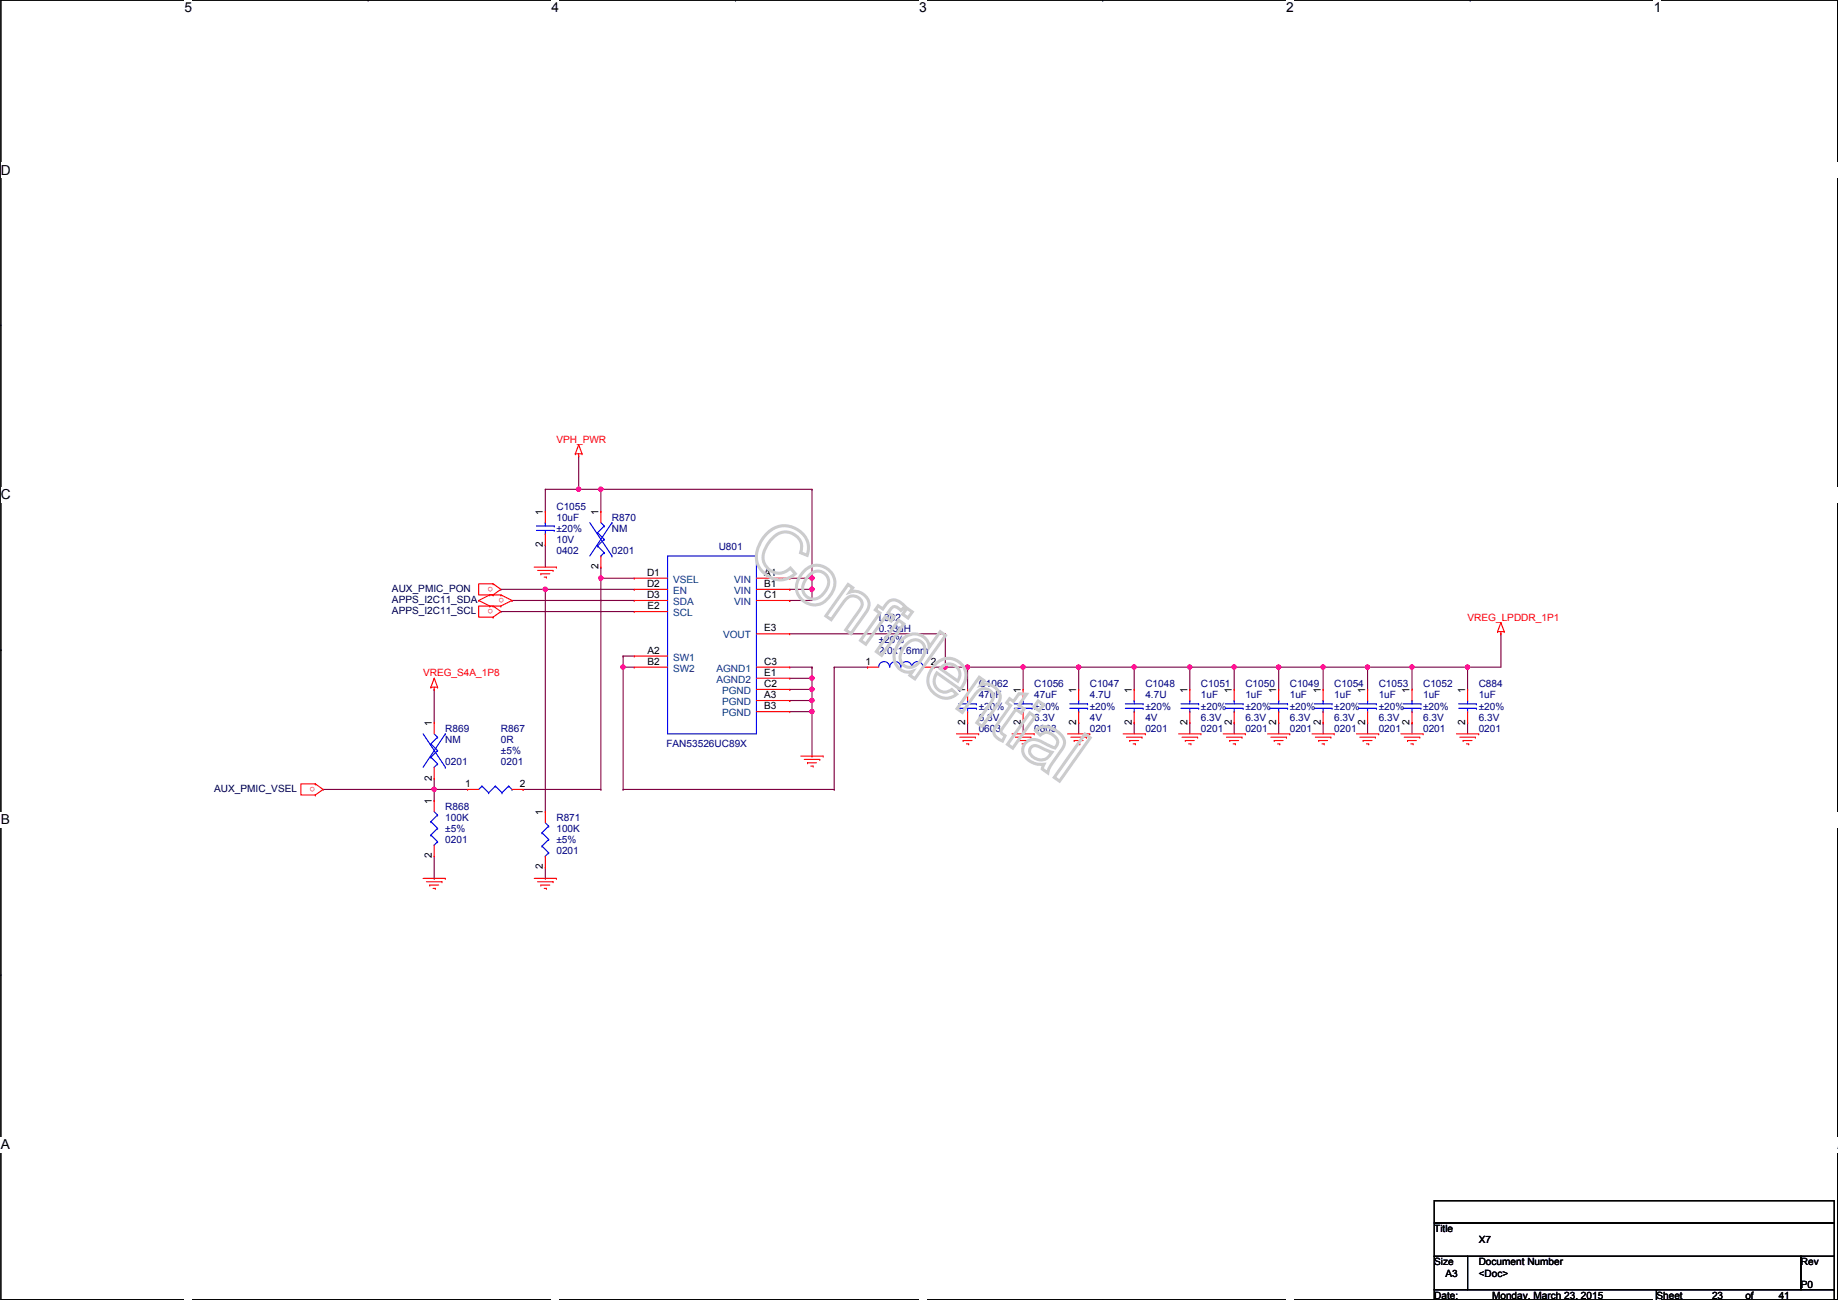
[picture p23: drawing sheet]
<svg xmlns="http://www.w3.org/2000/svg" width="420mm" height="297mm" viewBox="0 0 420 297" stroke-linecap="round" stroke-linejoin="round" font-family="sans-serif">
<defs><g id="words">
<g font-size="3.1">
<text x="42.2" y="2.8">5</text>
<text x="126.1" y="2.8">4</text>
<text x="210.1" y="2.8">3</text>
<text x="294" y="2.8">2</text>
<text x="378" y="2.8">1</text>
<text x=".2" y="39.9">D</text>
<text x=".2" y="114.1">C</text>
<text x=".2" y="188.4">B</text>
<text x=".2" y="262.6">A</text>
<text x="420.1" y="262.6">A</text>
</g>
<g font-size="2.3" fill="#f00">
<text x="127.2" y="101.2">VPH_PWR</text>
<text x="112.7" y="134" transform="rotate(180 112.7 134)">o</text>
<text x="115.3" y="136.6" transform="rotate(180 115.3 136.6)">o</text>
<text x="112.7" y="139.1" transform="rotate(180 112.7 139.1)">o</text>
<text x="335.5" y="141.8">VREG_LPDDR_1P1</text>
<text x="96.7" y="154.5">VREG_S4A_1P8</text>
<text x="72.1" y="179.7" transform="rotate(180 72.1 179.7)">o</text>
</g>
<g font-size="2.3">
<text x="124.1" y="117.6" transform="rotate(-90 124.1 117.6)">1</text>
<text x="136.8" y="117.6" transform="rotate(-90 136.8 117.6)">1</text>
<text x="124.1" y="125" transform="rotate(-90 124.1 125)">2</text>
<text x="136.8" y="130.1" transform="rotate(-90 136.8 130.1)">2</text>
<text x="147.9" y="131.6">D1</text>
<text x="174.7" y="131.6">A1</text>
<text x="147.9" y="136.7">D3</text>
<text x="147.9" y="134.1">D2</text>
<text x="174.7" y="134.1">B1</text>
<text x="174.7" y="136.7">C1</text>
<text x="148" y="139.2">E2</text>
<text x="148" y="149.4">A2</text>
<text x="174.7" y="144.3">E3</text>
<text x="148" y="151.9">B2</text>
<text x="174.7" y="151.9">C3</text>
<text x="174.7" y="154.4">E1</text>
<text x="197.8" y="151.9">1</text>
<text x="212.8" y="151.9">2</text>
<text x="174.7" y="157">C2</text>
<text x="174.7" y="159.5">A3</text>
<text x="220.6" y="158.3" transform="rotate(-90 220.6 158.3)">1</text>
<text x="233.3" y="158.3" transform="rotate(-90 233.3 158.3)">1</text>
<text x="246" y="158.3" transform="rotate(-90 246 158.3)">1</text>
<text x="258.7" y="158.3" transform="rotate(-90 258.7 158.3)">1</text>
<text x="271.4" y="158.3" transform="rotate(-90 271.4 158.3)">1</text>
<text x="281.6" y="158.3" transform="rotate(-90 281.6 158.3)">1</text>
<text x="291.7" y="158.3" transform="rotate(-90 291.7 158.3)">1</text>
<text x="301.9" y="158.3" transform="rotate(-90 301.9 158.3)">1</text>
<text x="312.1" y="158.3" transform="rotate(-90 312.1 158.3)">1</text>
<text x="322.2" y="158.3" transform="rotate(-90 322.2 158.3)">1</text>
<text x="334.9" y="158.3" transform="rotate(-90 334.9 158.3)">1</text>
<text x="98.7" y="165.9" transform="rotate(-90 98.7 165.9)">1</text>
<text x="174.7" y="162.1">B3</text>
<text x="220.6" y="165.7" transform="rotate(-90 220.6 165.7)">2</text>
<text x="233.3" y="165.7" transform="rotate(-90 233.3 165.7)">2</text>
<text x="246" y="165.7" transform="rotate(-90 246 165.7)">2</text>
<text x="258.7" y="165.7" transform="rotate(-90 258.7 165.7)">2</text>
<text x="271.4" y="165.7" transform="rotate(-90 271.4 165.7)">2</text>
<text x="281.6" y="165.7" transform="rotate(-90 281.6 165.7)">2</text>
<text x="291.7" y="165.7" transform="rotate(-90 291.7 165.7)">2</text>
<text x="301.9" y="165.7" transform="rotate(-90 301.9 165.7)">2</text>
<text x="312.1" y="165.7" transform="rotate(-90 312.1 165.7)">2</text>
<text x="322.2" y="165.7" transform="rotate(-90 322.2 165.7)">2</text>
<text x="334.9" y="165.7" transform="rotate(-90 334.9 165.7)">2</text>
<text x="98.7" y="178.4" transform="rotate(-90 98.7 178.4)">2</text>
<text x="106.4" y="179.8">1</text>
<text x="118.8" y="179.8">2</text>
<text x="98.7" y="183.7" transform="rotate(-90 98.7 183.7)">1</text>
<text x="124.1" y="186.2" transform="rotate(-90 124.1 186.2)">1</text>
<text x="98.7" y="196.1" transform="rotate(-90 98.7 196.1)">2</text>
<text x="124.1" y="198.7" transform="rotate(-90 124.1 198.7)">2</text>
<text x="327.9" y="281.5">Title</text>
<text x="338" y="284.1">X7</text>
<text x="327.9" y="289.1">Size</text>
<text x="330.4" y="291.7">A3</text>
<text x="338" y="289.1">Document Number</text>
<text x="338" y="291.7">&lt;Doc&gt;</text>
<text x="411.7" y="289.1">Rev</text>
<text x="327.9" y="296.8">Date:</text>
<text x="341.1" y="296.8">Monday, March 23, 2015</text>
<text x="378.7" y="296.8">Sheet</text>
<text x="391.4" y="296.8">23</text>
<text x="399" y="296.8">of</text>
<text x="406.6" y="296.8">41</text>
<text x="411.7" y="294.2">P0</text>
</g>
<g font-size="2.3" fill="#000080">
<text x="127.2" y="116.4">C1055</text>
<text x="127.2" y="119">10uF</text>
<text x="139.9" y="119">R870</text>
<text x="127.2" y="124">10V</text>
<text x="127.2" y="121.5">±20%</text>
<text x="139.9" y="121.5">NM</text>
<text x="164.3" y="125.6">U801</text>
<text x="127.2" y="126.6">0402</text>
<text x="139.9" y="126.6">0201</text>
<text x="200.9" y="141.8">L802</text>
<text x="200.9" y="144.4">0.33uH</text>
<text x="200.9" y="146.9">±20%</text>
<text x="200.9" y="149.4">2.0x1.6mm</text>
<text x="223.7" y="157.1">C1062</text>
<text x="223.7" y="159.6">47uF</text>
<text x="236.4" y="157.1">C1056</text>
<text x="236.4" y="159.6">47uF</text>
<text x="249.1" y="157.1">C1047</text>
<text x="249.1" y="159.6">4.7U</text>
<text x="261.8" y="157.1">C1048</text>
<text x="261.8" y="159.6">4.7U</text>
<text x="274.5" y="157.1">C1051</text>
<text x="274.5" y="159.6">1uF</text>
<text x="284.7" y="157.1">C1050</text>
<text x="284.7" y="159.6">1uF</text>
<text x="294.8" y="157.1">C1049</text>
<text x="294.8" y="159.6">1uF</text>
<text x="305" y="157.1">C1054</text>
<text x="305" y="159.6">1uF</text>
<text x="315.2" y="157.1">C1053</text>
<text x="315.2" y="159.6">1uF</text>
<text x="325.3" y="157.1">C1052</text>
<text x="325.3" y="159.6">1uF</text>
<text x="338" y="157.1">C884</text>
<text x="338" y="159.6">1uF</text>
<text x="101.8" y="167.2">R869</text>
<text x="114.5" y="167.2">R867</text>
<text x="223.7" y="167.2">0603</text>
<text x="223.7" y="164.7">6.3V</text>
<text x="223.7" y="162.1">±20%</text>
<text x="236.4" y="167.2">0603</text>
<text x="236.4" y="164.7">6.3V</text>
<text x="236.4" y="162.1">±20%</text>
<text x="249.1" y="167.2">0201</text>
<text x="249.1" y="164.7">4V</text>
<text x="249.1" y="162.1">±20%</text>
<text x="261.8" y="167.2">0201</text>
<text x="261.8" y="164.7">4V</text>
<text x="261.8" y="162.1">±20%</text>
<text x="274.5" y="167.2">0201</text>
<text x="274.5" y="164.7">6.3V</text>
<text x="274.5" y="162.1">±20%</text>
<text x="284.7" y="167.2">0201</text>
<text x="284.7" y="164.7">6.3V</text>
<text x="284.7" y="162.1">±20%</text>
<text x="294.8" y="167.2">0201</text>
<text x="294.8" y="164.7">6.3V</text>
<text x="294.8" y="162.1">±20%</text>
<text x="305" y="167.2">0201</text>
<text x="305" y="164.7">6.3V</text>
<text x="305" y="162.1">±20%</text>
<text x="315.2" y="167.2">0201</text>
<text x="315.2" y="164.7">6.3V</text>
<text x="315.2" y="162.1">±20%</text>
<text x="325.3" y="167.2">0201</text>
<text x="325.3" y="164.7">6.3V</text>
<text x="325.3" y="162.1">±20%</text>
<text x="338" y="167.2">0201</text>
<text x="338" y="164.7">6.3V</text>
<text x="338" y="162.1">±20%</text>
<text x="101.8" y="169.8">NM</text>
<text x="114.5" y="169.8">0R</text>
<text x="114.5" y="172.3">±5%</text>
<text x="152.3" y="170.8">FAN53526UC89X</text>
<text x="101.8" y="174.8">0201</text>
<text x="114.5" y="174.8">0201</text>
<text x="101.8" y="185">R868</text>
<text x="101.8" y="187.5">100K</text>
<text x="101.8" y="190.1">±5%</text>
<text x="127.2" y="187.5">R871</text>
<text x="127.2" y="190.1">100K</text>
<text x="101.8" y="192.6">0201</text>
<text x="127.2" y="192.6">±5%</text>
<text x="127.2" y="195.2">0201</text>
</g>
<g font-size="2.3" fill="#000040">
<text x="89.6" y="135.2">AUX_PMIC_PON</text>
<text x="89.6" y="137.8">APPS_I2C11_SDA</text>
<text x="89.6" y="140.3">APPS_I2C11_SCL</text>
<text x="49" y="180.9">AUX_PMIC_VSEL</text>
</g>
<g font-size="2.3" fill="#004080">
<text x="153.9" y="135.7">EN</text>
<text x="153.9" y="133.2">VSEL</text>
<text x="167.8" y="133.2">VIN</text>
<text x="167.8" y="135.7">VIN</text>
<text x="153.9" y="140.8">SCL</text>
<text x="153.9" y="138.3">SDA</text>
<text x="167.8" y="138.3">VIN</text>
<text x="165.3" y="145.9">VOUT</text>
<text x="153.9" y="153.5">SW2</text>
<text x="153.9" y="151">SW1</text>
<text x="163.8" y="153.5">AGND1</text>
<text x="163.8" y="156">AGND2</text>
<text x="165" y="158.6">PGND</text>
<text x="165" y="161.1">PGND</text>
<text x="165" y="163.7">PGND</text>
</g>
</g></defs>
<path d="M.2 0h419.9v297h-419.9z" fill="none" stroke="#000" stroke-width=".25"/>
<g fill="#fff">
<path d="M42.2 0h1.7v3.5h-1.7z"/>
<path d="M42.2 297l1.7 .1z"/>
</g>
<path d="M84.1 0h.1M84.1 297h.1" fill="none" stroke="#000" stroke-width=".25"/>
<g fill="#fff">
<path d="M126.1 0h1.7v3.5h-1.7z"/>
<path d="M126.1 297l1.7 .1z"/>
</g>
<path d="M168.1 0h.1M168.1 297h.1" fill="none" stroke="#000" stroke-width=".25"/>
<g fill="#fff">
<path d="M210.1 0h1.7v3.5h-1.7z"/>
<path d="M210.1 297l1.7 .1z"/>
</g>
<path d="M252.1 0h.1M252.1 297h.1" fill="none" stroke="#000" stroke-width=".25"/>
<g fill="#fff">
<path d="M294 0h1.8v3.5h-1.8z"/>
<path d="M294 297l1.8 .1z"/>
</g>
<path d="M336.1 0h.1M336.1 297h.1" fill="none" stroke="#000" stroke-width=".25"/>
<g fill="#fff">
<path d="M378 0h1.8v3.5h-1.8z"/>
<path d="M378 297l1.8 .1z"/>
<path d="M.2 37.1h2.2v3.5h-2.2z"/>
<path d="M420.1 37.1h.1v3.5h-.1z"/>
<path d="M.2 111.3h2.2v3.5h-2.2z"/>
<path d="M420.1 111.3h.1v3.5h-.1z"/>
</g>
<path d="M.2 74.3h.1M420.1 74.3h.1" fill="none" stroke="#000" stroke-width=".25"/>
<g fill="#fff">
<path d="M.2 185.6h2.1v3.5h-2.1z"/>
<path d="M420.1 185.6h.1v3.5h-.1z"/>
</g>
<path d="M.2 148.5h.1M420.1 148.5h.1" fill="none" stroke="#000" stroke-width=".25"/>
<path d="M.2 148.5h.1M420.1 148.5h.1" fill="none" stroke="#000" stroke-width=".23"/>
<g fill="#fff">
<path d="M.2 259.8h2.1v3.5h-2.1z"/>
<path d="M420.1 259.8h.1v3.5h-.1z"/>
</g>
<path d="M.2 222.7h.1M420.1 222.7h.1" fill="none" stroke="#000" stroke-width=".25"/>
<path d="M114.5 134.7h.1M114.5 134.7h10.2M180.5 157.5h.1M180.5 157.5h5.1" fill="none" stroke="#800040" stroke-width=".25"/>
<circle cx="185.6" cy="157.5" r=".49" fill="#f0f"/>
<circle cx="185.6" cy="157.5" r=".49" fill="none" stroke="#f0f" stroke-width=".25"/>
<path d="M185.6 157.5h.1M185.6 157.5v2.6h-5.1M180.5 160.1h.1" fill="none" stroke="#800040" stroke-width=".25"/>
<circle cx="185.6" cy="160" r=".49" fill="#f0f"/>
<circle cx="185.6" cy="160" r=".49" fill="none" stroke="#f0f" stroke-width=".25"/>
<path d="M180.5 162.6h5.1M185.6 160.1h.1M185.6 162.6h.1M185.6 172.8h.1M185.6 160.1v12.7" fill="none" stroke="#800040" stroke-width=".25"/>
<circle cx="185.6" cy="162.6" r=".49" fill="#f0f"/>
<circle cx="185.6" cy="162.6" r=".49" fill="none" stroke="#f0f" stroke-width=".25"/>
<g fill="none" stroke="#800040" stroke-width=".25">
<path d="M185.6 111.8h.1M185.6 111.8v20.3M180.5 137.2h.1M180.5 137.2h5.1M272 165.1h.1M272 165.1v2.6M282.1 165.1h.1M282.1 165.1v2.6M292.3 165.1h.1M292.3 165.1v2.6M302.5 165.1h.1M302.5 165.1v2.6"/>
<path d="M312.6 165.1h.1M312.6 165.1v2.6M322.8 165.1h.1M322.8 165.1v2.6"/>
</g>
<circle cx="185.6" cy="132.1" r=".49" fill="#f0f"/>
<circle cx="185.6" cy="132.1" r=".49" fill="none" stroke="#f0f" stroke-width=".25"/>
<path d="M180.5 132.1h.1M180.5 134.7h.1M180.5 132.1h5.1M185.6 132.1h.1M185.6 132.1v2.6h-5.1" fill="none" stroke="#800040" stroke-width=".25"/>
<circle cx="185.6" cy="134.6" r=".49" fill="#f0f"/>
<circle cx="185.6" cy="134.6" r=".49" fill="none" stroke="#f0f" stroke-width=".25"/>
<path d="M132.3 104.2h.1M132.3 104.2v7.6M185.6 134.7h.1M185.6 134.7v2.5" fill="none" stroke="#800040" stroke-width=".25"/>
<circle cx="132.3" cy="111.8" r=".49" fill="#f0f"/>
<circle cx="132.3" cy="111.8" r=".49" fill="none" stroke="#f0f" stroke-width=".25"/>
<path d="M124.7 111.8h.1M124.7 111.8v5.1M124.7 111.8h7.6M132.3 111.8h.1M137.4 111.8h.1M137.4 111.8h48.2M137.4 111.8v5.1M124.7 124.5h.1M124.7 124.5v5.1M137.4 132.1h.1M137.4 132.1h7.6" fill="none" stroke="#800040" stroke-width=".25"/>
<circle cx="137.3" cy="111.8" r=".49" fill="#f0f"/>
<circle cx="137.3" cy="111.8" r=".49" fill="none" stroke="#f0f" stroke-width=".25"/>
<g fill="none" stroke="#800040" stroke-width=".25">
<path d="M213.6 152.4h2.5M216.1 152.4h.1M246.6 152.4h.1M246.6 152.4v5.1M259.3 152.4h.1M259.3 152.4v5.1M302.5 152.4h.1M302.5 152.4v5.1M312.6 152.4h.1M312.6 152.4v5.1M246.6 165.1h.1M246.6 165.1v2.6"/>
<path d="M259.3 165.1h.1M259.3 165.1v2.6"/>
</g>
<circle cx="302.4" cy="152.4" r=".49" fill="#f0f"/>
<circle cx="302.4" cy="152.4" r=".49" fill="none" stroke="#f0f" stroke-width=".25"/>
<g fill="none" stroke="#800040" stroke-width=".25">
<path d="M233.9 152.4h.1M233.9 152.4v5.1M233.9 152.4h12.7M272 152.4h.1M272 152.4v5.1M282.1 152.4h.1M282.1 152.4v5.1M292.3 152.4h.1M292.3 152.4v5.1M322.8 152.4h.1M322.8 152.4v5.1M233.9 165.1h.1"/>
<path d="M233.9 165.1v2.6"/>
</g>
<circle cx="246.6" cy="152.4" r=".49" fill="#f0f"/>
<circle cx="246.6" cy="152.4" r=".49" fill="none" stroke="#f0f" stroke-width=".25"/>
<circle cx="233.9" cy="152.4" r=".49" fill="#f0f"/>
<circle cx="233.9" cy="152.4" r=".49" fill="none" stroke="#f0f" stroke-width=".25"/>
<path d="M246.6 152.4h.1M246.6 152.4h25.4M259.3 152.4h.1" fill="none" stroke="#800040" stroke-width=".25"/>
<circle cx="272" cy="152.4" r=".49" fill="#f0f"/>
<circle cx="272" cy="152.4" r=".49" fill="none" stroke="#f0f" stroke-width=".25"/>
<circle cx="259.3" cy="152.4" r=".49" fill="#f0f"/>
<circle cx="259.3" cy="152.4" r=".49" fill="none" stroke="#f0f" stroke-width=".25"/>
<path d="M272 152.4h.1M272 152.4h20.3M282.1 152.4h.1" fill="none" stroke="#800040" stroke-width=".25"/>
<circle cx="292.3" cy="152.4" r=".49" fill="#f0f"/>
<circle cx="292.3" cy="152.4" r=".49" fill="none" stroke="#f0f" stroke-width=".25"/>
<circle cx="282.1" cy="152.4" r=".49" fill="#f0f"/>
<circle cx="282.1" cy="152.4" r=".49" fill="none" stroke="#f0f" stroke-width=".25"/>
<path d="M292.3 152.4h.1M292.3 152.4h30.5M302.5 152.4h.1M312.6 152.4h.1" fill="none" stroke="#800040" stroke-width=".25"/>
<circle cx="322.8" cy="152.4" r=".49" fill="#f0f"/>
<circle cx="322.8" cy="152.4" r=".49" fill="none" stroke="#f0f" stroke-width=".25"/>
<circle cx="312.6" cy="152.4" r=".49" fill="#f0f"/>
<circle cx="312.6" cy="152.4" r=".49" fill="none" stroke="#f0f" stroke-width=".25"/>
<path d="M114.5 139.7h.1M114.5 139.7h30.5M117 137.2h.1M117 137.2h28M221.2 152.4h.1M221.2 152.4h12.7M221.2 152.4v5.1M322.8 152.4h.1M322.8 152.4h12.7M343.1 144.8h.1M343.1 144.8v7.6" fill="none" stroke="#800040" stroke-width=".25"/>
<circle cx="221.2" cy="152.4" r=".49" fill="#f0f"/>
<circle cx="221.2" cy="152.4" r=".49" fill="none" stroke="#f0f" stroke-width=".25"/>
<path d="M132.3 111.8h5.1M137.4 111.8h.1M137.4 129.6h.1M137.4 129.6v50.8M221.2 165.1h.1M221.2 165.1v2.6M137.4 180.4h.1" fill="none" stroke="#800040" stroke-width=".25"/>
<circle cx="137.3" cy="132.1" r=".49" fill="#f0f"/>
<circle cx="137.3" cy="132.1" r=".49" fill="none" stroke="#f0f" stroke-width=".25"/>
<path d="M99.3 180.4h.1M99.3 180.4h7.6M119.6 180.4h.1M119.6 180.4h17.8" fill="none" stroke="#800040" stroke-width=".25"/>
<circle cx="99.2" cy="180.4" r=".49" fill="#f0f"/>
<circle cx="99.2" cy="180.4" r=".49" fill="none" stroke="#f0f" stroke-width=".25"/>
<path d="M124.7 134.7h.1M124.7 134.7v50.8M99.3 157.5h.1M99.3 157.5v7.6M99.3 177.8v5.1M73.9 180.4h.1M73.9 180.4h25.4M99.3 182.9h.1M99.3 180.4h.1M99.3 195.6v5.1M99.3 200.7h.1" fill="none" stroke="#800040" stroke-width=".25"/>
<circle cx="124.6" cy="134.6" r=".49" fill="#f0f"/>
<circle cx="124.6" cy="134.6" r=".49" fill="none" stroke="#f0f" stroke-width=".25"/>
<path d="M124.7 134.7h.1M124.7 134.7h20.3M335.5 152.4h.1M335.5 152.4v5.1M335.5 152.4h7.6M124.7 198.2v2.5M124.7 200.7h.1" fill="none" stroke="#800040" stroke-width=".25"/>
<circle cx="335.5" cy="152.4" r=".49" fill="#f0f"/>
<circle cx="335.5" cy="152.4" r=".49" fill="none" stroke="#f0f" stroke-width=".25"/>
<path d="M180.5 155h5.1M185.6 155h.1M335.5 165.1h.1M335.5 165.1v2.6" fill="none" stroke="#800040" stroke-width=".25"/>
<circle cx="185.6" cy="155" r=".49" fill="#f0f"/>
<circle cx="185.6" cy="155" r=".49" fill="none" stroke="#f0f" stroke-width=".25"/>
<g fill="none" stroke="#800040" stroke-width=".25">
<path d="M142.4 149.9h.1M142.4 152.4h.1M142.4 152.4h2.6M142.4 149.9h2.6M142.4 149.9v30.5M180.5 152.4h5.1M185.6 157.5h.1M185.6 152.4h.1M185.6 152.4v5.1M190.7 152.4h.1M190.7 152.4v28M142.4 180.4h.1"/>
<path d="M142.4 180.4h48.3M190.7 180.4h.1"/>
</g>
<circle cx="142.4" cy="152.4" r=".49" fill="#f0f"/>
<circle cx="142.4" cy="152.4" r=".49" fill="none" stroke="#f0f" stroke-width=".25"/>
<path d="M180.5 144.8h35.6M190.7 152.4h7.6M198.3 152.4h.1M216.1 144.8h.1M216.1 152.4h.1M216.1 144.8v7.6" fill="none" stroke="#800040" stroke-width=".25"/>
<circle cx="216.1" cy="152.4" r=".49" fill="#f0f"/>
<circle cx="216.1" cy="152.4" r=".49" fill="none" stroke="#f0f" stroke-width=".25"/>
<path d="M216.1 152.4h5.1M221.2 152.4h.1" fill="none" stroke="#800040" stroke-width=".25"/>
<g fill="none" stroke="#f00" stroke-width=".25">
<path d="M124.7 116.9h.1M124.7 116.9v2.5M131.5 103.7h.1M131.5 103.7h1.5M132.3 104.2h.1M132.3 101.6h.1M132.3 103.7v.5M132.3 101.6l-.8 2.1M132.3 101.6l.7 2.1M133 103.7h.1M137.4 116.9h.1M137.4 116.9v2.5"/>
<path d="M109.4 137.2h.1M109.4 137.2l2.6 1.3M112 138.5h.1M112 135.9h.1M112 138.5h2.5M112 135.9l-2.6 1.3M112 135.9h2.5M112.7 135.9h.1M112.7 133.4h.1M112.7 133.4h-3.3v2.5h3.3M112.7 138.5h.1M112.7 138.5h-3.3v2.5h3.3"/>
<path d="M112.7 133.4l1.8 1.3-1.8 1.2M112.7 138.5l1.8 1.2-1.8 1.3M114.5 138.5h.1M114.5 135.9h.1M114.5 135.9l2.5 1.3M117 137.2h.1M117 137.2l-2.5 1.3M122.1 129.6h5.1M122.9 130.3h3.5M123.6 131.1h.1M123.6 131.1h2.1M124.4 131.9h.5"/>
<path d="M124.7 124.5h.1M124.7 122v2.5M124.9 131.9h.1M126.4 130.3h.1M127.2 129.6h.1M137.4 129.6h.1M137.4 127v2.6M145 139.7h.1M145 137.2h.1M145 134.7h.1M145 132.1h.1M145 132.1h7.6"/>
<path d="M145 134.7h7.6M145 137.2h7.6M145 139.7h7.6M172.9 132.1h7.6M172.9 134.7h7.6M172.9 137.2h7.6M180.5 132.1h.1M180.5 134.7h.1M180.5 137.2h.1M98.5 157h.1M98.5 157h1.5M99.3 157.5h.1"/>
<path d="M99.3 155h.1M99.3 157v.5M99.3 155l-.8 2M99.3 155l.7 2M100 157h.1M112.7 141h.1M145 152.4h.1M145 149.9h.1M145 152.4h7.6M145 149.9h7.6M172.9 144.8h7.6M172.9 152.4h7.6"/>
<path d="M172.9 155h7.6M172.9 157.5h7.6M180.5 144.8h.1M180.5 152.4h.1M180.5 155h.1M180.5 157.5h.1M198.3 152.4h.1M198.3 152.4h2.6M211 152.4h2.6M213.6 152.4h.1M221.2 157.5h.1M221.2 157.5v2.6"/>
<path d="M233.9 157.5h.1M233.9 157.5v2.6M246.6 157.5h.1M246.6 157.5v2.6M259.3 157.5h.1M259.3 157.5v2.6M272 157.5h.1M272 157.5v2.6M282.1 157.5h.1M282.1 157.5v2.6M292.3 157.5h.1M292.3 157.5v2.6"/>
<path d="M302.5 157.5h.1M302.5 157.5v2.6M312.6 157.5h.1M312.6 157.5v2.6M322.8 157.5h.1M322.8 157.5v2.6M335.5 157.5h.1M335.5 157.5v2.6M342.3 144.3h.1M342.3 144.3h1.6M343.1 144.8h.1M343.1 142.3h.1"/>
<path d="M343.1 144.3v.5M343.1 142.3l-.8 2M343.1 142.3l.8 2M343.9 144.3h.1M72.1 179.1h.1M72.1 179.1h-3.3v2.6h3.3M72.1 179.1l1.8 1.3-1.8 1.3M99.3 165.1h.1M99.3 177.8h.1M99.3 165.1v2.6M99.3 175.3v2.5M172.9 160.1h7.6"/>
<path d="M172.9 162.6h7.6M180.5 160.1h.1M180.5 162.6h.1M183.1 172.8h5.1M183.8 173.5h3.6M184.6 174.3h.1M184.6 174.3h2M185.4 175h.5M185.9 175h.1M187.4 173.5h.1M188.2 172.8h.1M218.6 167.7h5.1"/>
<path d="M219.4 168.4h3.6M220.2 169.2h.1M220.2 169.2h2M220.9 170h.5M221.2 165.1h.1M221.2 162.6v2.5M221.4 170h.1M223 168.4h.1M223.7 167.7h.1M231.3 167.7h5.1M232.1 168.4h3.6M232.9 169.2h.1"/>
<path d="M232.9 169.2h2M233.6 170h.5M233.9 165.1h.1M233.9 162.6v2.5M234.1 170h.1M235.7 168.4h.1M236.4 167.7h.1M244 167.7h5.1M244.8 168.4h3.6M245.6 169.2h.1M245.6 169.2h2M246.3 170h.5"/>
<path d="M246.6 165.1h.1M246.6 162.6v2.5M246.8 170h.1M248.4 168.4h.1M249.1 167.7h.1M256.7 167.7h5.1M257.5 168.4h3.6M258.3 169.2h.1M258.3 169.2h2M259 170h.5M259.3 165.1h.1M259.3 162.6v2.5"/>
<path d="M259.5 170h.1M261.1 168.4h.1M261.8 167.7h.1M269.4 167.7h5.1M270.2 168.4h3.6M271 169.2h.1M271 169.2h2M271.7 170h.5M272 165.1h.1M272 162.6v2.5M272.2 170h.1M273.8 168.4h.1"/>
<path d="M274.5 167.7h.1M279.6 167.7h5.1M280.4 168.4h3.5M281.1 169.2h.1M281.1 169.2h2.1M281.9 170h.5M282.1 165.1h.1M282.1 162.6v2.5M282.4 170h.1M283.9 168.4h.1M284.7 167.7h.1M289.8 167.7h5"/>
<path d="M290.5 168.4h3.6M291.3 169.2h.1M291.3 169.2h2M292 170h.6M292.3 165.1h.1M292.3 162.6v2.5M292.6 170h.1M294.1 168.4h.1M294.8 167.7h.1M299.9 167.7h5.1M300.7 168.4h3.5M301.4 169.2h.1"/>
<path d="M301.4 169.2h2.1M302.2 170h.5M302.5 165.1h.1M302.5 162.6v2.5M302.7 170h.1M304.2 168.4h.1M305 167.7h.1M310.1 167.7h5.1M310.8 168.4h3.6M311.6 169.2h.1M311.6 169.2h2M312.4 170h.5"/>
<path d="M312.6 165.1h.1M312.6 162.6v2.5M312.9 170h.1M314.4 168.4h.1M315.2 167.7h.1M320.2 167.7h5.1M321 168.4h3.6M321.8 169.2h.1M321.8 169.2h2M322.5 170h.5M322.8 165.1h.1M322.8 162.6v2.5"/>
<path d="M323 170h.1M324.6 168.4h.1M325.3 167.7h.1M332.9 167.7h5.1M333.7 168.4h3.6M334.5 169.2h.1M334.5 169.2h2M335.2 170h.5M335.5 165.1h.1M335.5 162.6v2.5M335.7 170h.1M337.3 168.4h.1"/>
<path d="M338 167.7h.1M72.1 181.7h.1M99.3 182.9h.1M99.3 195.6h.1M99.3 182.9v2.6M99.3 193.1v2.5M106.9 180.4h.1M106.9 180.4h2.5M117 180.4h2.6M119.6 180.4h.1M124.7 185.5h.1M124.7 198.2h.1"/>
<path d="M124.7 185.5v2.5M124.7 195.6v2.6M96.7 200.7h5.1M97.5 201.5h3.5M98.2 202.2h.1M98.2 202.2h2.1M99 203h.5M99.5 203h.1M101 201.5h.1M101.8 200.7h.1M122.1 200.7h5.1M122.9 201.5h3.5"/>
<path d="M123.6 202.2h.1M123.6 202.2h2.1M124.4 203h.5M124.9 203h.1M126.4 201.5h.1M127.2 200.7h.1"/>
</g>
<path d="M327.9 274.4h91.4v5h-91.4zM327.9 279.4h91.4v7.7h-91.4zM327.9 287.1h7.6v7.6h-7.6zM327.9 297.1v-2.4h50.8v2.4v-2.4h40.6v2.4M335.5 287.1h76.2v7.6h-76.2zM411.7 287.1h7.6v7.6h-7.6z" fill="none" stroke="#000" stroke-width=".25"/>
<g fill="none" stroke="#00f" stroke-width=".25">
<path d="M124.7 119.4h.1M124.7 119.4v.8M134.8 119.4l5.1 7.6M137.4 119.4l.7 .8M139.9 119.4h.1M139.9 119.4l-5.1 7.6M122.6 120.2h4.1M122.6 121.2h4.1M124.7 122h.1M124.7 121.2v.8M126.7 120.2h.1M126.7 121.2h.1"/>
<path d="M136.6 121.7h.1M136.6 124.8h.1M136.6 121.7l1.5 1.5M136.6 124.8l1.5 1.5M137.4 127h.1M138.1 120.2h.1M138.1 123.2h.1M138.1 126.3h.1M138.1 120.2l-1.5 1.5M138.1 123.2l-1.5 1.6M138.1 126.3l-.7 .7M139.9 127h.1"/>
<path d="M152.6 127h20.3v40.7h-20.3zM200.9 152.4a1.25 1.25 0 0 1 1.2-1.2 1.25 1.25 0 0 1 1.3 1.2M203.4 152.4a1.25 1.25 0 0 1 1.2-1.2 1.25 1.25 0 0 1 1.3 1.2M205.9 152.4a1.25 1.25 0 0 1 1.3-1.2 1.25 1.25 0 0 1 1.2 1.2M208.5 152.4a1.25 1.25 0 0 1 1.2-1.2 1.25 1.25 0 0 1 1.3 1.2M96.7 167.7l5.1 7.6M98.5 170h.1M98.5 173h.1M98.5 170l1.5 1.5M98.5 173l1.5 1.5M99.3 175.3h.1M99.3 167.7l.7 .7"/>
<path d="M100 168.4h.1M100 171.5h.1M100 174.5h.1M100 168.4l-1.5 1.6M100 171.5l-1.5 1.5M100 174.5l-.7 .8M101.8 167.7h.1M101.8 175.3h.1M101.8 167.7l-5.1 7.6M110.2 179.6h.1M110.2 179.6l-.8 .8M110.2 179.6l1.5 1.5"/>
<path d="M113.2 179.6h.1M113.2 179.6l1.6 1.5M113.2 179.6l-1.5 1.5M116.3 179.6h.1M116.3 179.6l.7 .8M116.3 179.6l-1.5 1.5M219.1 160.8h4.1M219.1 161.8h4.1M221.2 160.1h.1M221.2 162.6h.1M221.2 160.1v.7M221.2 161.8v.8"/>
<path d="M223.2 160.8h.1M223.2 161.8h.1M231.8 160.8h4.1M231.8 161.8h4.1M233.9 160.1h.1M233.9 162.6h.1M233.9 160.1v.7M233.9 161.8v.8M235.9 160.8h.1M235.9 161.8h.1M244.5 160.8h4.1M244.5 161.8h4.1"/>
<path d="M246.6 160.1h.1M246.6 162.6h.1M246.6 160.1v.7M246.6 161.8v.8M248.6 160.8h.1M248.6 161.8h.1M257.2 160.8h4.1M257.2 161.8h4.1M259.3 160.1h.1M259.3 162.6h.1M259.3 160.1v.7M259.3 161.8v.8"/>
<path d="M261.3 160.8h.1M261.3 161.8h.1M269.9 160.8h4.1M269.9 161.8h4.1M272 160.1h.1M272 162.6h.1M272 160.1v.7M272 161.8v.8M274 160.8h.1M274 161.8h.1M280.1 160.8h4.1M280.1 161.8h4.1"/>
<path d="M282.1 160.1h.1M282.1 162.6h.1M282.1 160.1v.7M282.1 161.8v.8M284.2 160.8h.1M284.2 161.8h.1M290.3 160.8h4M290.3 161.8h4M292.3 160.1h.1M292.3 162.6h.1M292.3 160.1v.7M292.3 161.8v.8"/>
<path d="M294.3 160.8h.1M294.3 161.8h.1M300.4 160.8h4.1M300.4 161.8h4.1M302.5 160.1h.1M302.5 162.6h.1M302.5 160.1v.7M302.5 161.8v.8M304.5 160.8h.1M304.5 161.8h.1M310.6 160.8h4.1M310.6 161.8h4.1"/>
<path d="M312.6 160.1h.1M312.6 162.6h.1M312.6 160.1v.7M312.6 161.8v.8M314.7 160.8h.1M314.7 161.8h.1M320.7 160.8h4.1M320.7 161.8h4.1M322.8 160.1h.1M322.8 162.6h.1M322.8 160.1v.7M322.8 161.8v.8"/>
<path d="M324.8 160.8h.1M324.8 161.8h.1M333.4 160.8h4.1M333.4 161.8h4.1M335.5 160.1h.1M335.5 162.6h.1M335.5 160.1v.7M335.5 161.8v.8M337.5 160.8h.1M337.5 161.8h.1M98.5 187.7h.1M98.5 190.8h.1"/>
<path d="M98.5 187.7l1.5 1.6M98.5 190.8l1.5 1.5M99.3 193.1h.1M99.3 185.5l.7 .7M100 186.2h.1M100 189.3h.1M100 192.3h.1M100 186.2l-1.5 1.5M100 189.3l-1.5 1.5M100 192.3l-.7 .8M111.7 181.1h.1M114.8 181.1h.1"/>
<path d="M117 180.4h.1M123.9 190.3h.1M123.9 193.3h.1M123.9 190.3l1.5 1.5M123.9 193.3l1.5 1.6M124.7 195.6h.1M124.7 188l.7 .8M125.4 188.8h.1M125.4 191.8h.1M125.4 194.9h.1M125.4 188.8l-1.5 1.5M125.4 191.8l-1.5 1.5"/>
<path d="M125.4 194.9l-.7 .7"/>
</g>
<circle cx="185.6" cy="157.5" r=".49" fill="#f0f"/>
<circle cx="185.6" cy="157.5" r=".49" fill="none" stroke="#f0f" stroke-width=".25"/>
<circle cx="185.6" cy="160" r=".49" fill="#f0f"/>
<circle cx="185.6" cy="160" r=".49" fill="none" stroke="#f0f" stroke-width=".25"/>
<circle cx="185.6" cy="162.6" r=".49" fill="#f0f"/>
<circle cx="185.6" cy="162.6" r=".49" fill="none" stroke="#f0f" stroke-width=".25"/>
<circle cx="185.6" cy="132.1" r=".49" fill="#f0f"/>
<circle cx="185.6" cy="132.1" r=".49" fill="none" stroke="#f0f" stroke-width=".25"/>
<circle cx="185.6" cy="134.6" r=".49" fill="#f0f"/>
<circle cx="185.6" cy="134.6" r=".49" fill="none" stroke="#f0f" stroke-width=".25"/>
<circle cx="132.3" cy="111.8" r=".49" fill="#f0f"/>
<circle cx="132.3" cy="111.8" r=".49" fill="none" stroke="#f0f" stroke-width=".25"/>
<circle cx="137.3" cy="111.8" r=".49" fill="#f0f"/>
<circle cx="137.3" cy="111.8" r=".49" fill="none" stroke="#f0f" stroke-width=".25"/>
<circle cx="302.4" cy="152.4" r=".49" fill="#f0f"/>
<circle cx="302.4" cy="152.4" r=".49" fill="none" stroke="#f0f" stroke-width=".25"/>
<circle cx="246.6" cy="152.4" r=".49" fill="#f0f"/>
<circle cx="246.6" cy="152.4" r=".49" fill="none" stroke="#f0f" stroke-width=".25"/>
<circle cx="233.9" cy="152.4" r=".49" fill="#f0f"/>
<circle cx="233.9" cy="152.4" r=".49" fill="none" stroke="#f0f" stroke-width=".25"/>
<circle cx="272" cy="152.4" r=".49" fill="#f0f"/>
<circle cx="272" cy="152.4" r=".49" fill="none" stroke="#f0f" stroke-width=".25"/>
<circle cx="259.3" cy="152.4" r=".49" fill="#f0f"/>
<circle cx="259.3" cy="152.4" r=".49" fill="none" stroke="#f0f" stroke-width=".25"/>
<circle cx="292.3" cy="152.4" r=".49" fill="#f0f"/>
<circle cx="292.3" cy="152.4" r=".49" fill="none" stroke="#f0f" stroke-width=".25"/>
<circle cx="282.1" cy="152.4" r=".49" fill="#f0f"/>
<circle cx="282.1" cy="152.4" r=".49" fill="none" stroke="#f0f" stroke-width=".25"/>
<circle cx="322.8" cy="152.4" r=".49" fill="#f0f"/>
<circle cx="322.8" cy="152.4" r=".49" fill="none" stroke="#f0f" stroke-width=".25"/>
<circle cx="312.6" cy="152.4" r=".49" fill="#f0f"/>
<circle cx="312.6" cy="152.4" r=".49" fill="none" stroke="#f0f" stroke-width=".25"/>
<circle cx="221.2" cy="152.4" r=".49" fill="#f0f"/>
<circle cx="221.2" cy="152.4" r=".49" fill="none" stroke="#f0f" stroke-width=".25"/>
<circle cx="137.3" cy="132.1" r=".49" fill="#f0f"/>
<circle cx="137.3" cy="132.1" r=".49" fill="none" stroke="#f0f" stroke-width=".25"/>
<circle cx="99.2" cy="180.4" r=".49" fill="#f0f"/>
<circle cx="99.2" cy="180.4" r=".49" fill="none" stroke="#f0f" stroke-width=".25"/>
<circle cx="124.6" cy="134.6" r=".49" fill="#f0f"/>
<circle cx="124.6" cy="134.6" r=".49" fill="none" stroke="#f0f" stroke-width=".25"/>
<circle cx="335.5" cy="152.4" r=".49" fill="#f0f"/>
<circle cx="335.5" cy="152.4" r=".49" fill="none" stroke="#f0f" stroke-width=".25"/>
<circle cx="185.6" cy="155" r=".49" fill="#f0f"/>
<circle cx="185.6" cy="155" r=".49" fill="none" stroke="#f0f" stroke-width=".25"/>
<circle cx="142.4" cy="152.4" r=".49" fill="#f0f"/>
<circle cx="142.4" cy="152.4" r=".49" fill="none" stroke="#f0f" stroke-width=".25"/>
<circle cx="216.1" cy="152.4" r=".49" fill="#f0f"/>
<circle cx="216.1" cy="152.4" r=".49" fill="none" stroke="#f0f" stroke-width=".25"/>
<g fill="none" stroke="#ccc" stroke-width=".71" stroke-linecap="butt">
<path d="M175.2 122.1a5.5 5.5 0 0 1 5.9-1.7 5.5 5.5 0 0 1 3.7 4.9l-.3 1.6-1.5-.6a3.6 3.6 0 0 0-1.1-4 3.6 3.6 0 0 0-4.1-.3 7.1 7.1 0 0 0-3.4 5.8 3.6 3.6 0 0 0 2.5 3 3.6 3.6 0 0 0 3.8-1l1.1 1.3a5.4 5.4 0 0 1-6 .7 5.4 5.4 0 0 1-2.9-5.2 8.4 8.4 0 0 1 2.3-4.5zM184 130.3a4.1 4.1 0 0 1 5.8 .3 4.1 4.1 0 0 1-.3 5.9 4.1 4.1 0 0 1-5.9 .8 4.1 4.1 0 0 1-.5-6zM185.1 131.3a2.55 2.55 0 0 1 3.5-.2 2.55 2.55 0 0 1 .3 3.5 3.4 3.4 0 0 1-3.6 2.2 2.58 2.58 0 0 1-1.3-4.1zM193.9 133.5l1 .8-.7 1a3.1 3.1 0 0 1 3.4 .6 3.1 3.1 0 0 1 .8 3.3l-3.9 5.6-1.2-.9 3.1-4.3a2.04 2.04 0 0 0-.2-3.1 2.04 2.04 0 0 0-3 .7l-3.2 4.4-1.2-.9zM200.8 138.4l1 .7a3.3 3.3 0 0 1 2.3-2 3.6 3.6 0 0 1 2.8 1.5l-.9 .9a1.58 1.58 0 0 0-2.1-.7l-.9 1.2 1.4 1-.7 .9-1.4-1-4.4 6.3-1.2-.9 4.4-6.2-1-.8zM207.3 139l1.2 .8-.9 1.4-1.2-.9zM205.4 141.7l1.2 .9-5.1 7.1-1.2-.8zM206.1 146.3a3.5 3.5 0 0 1 3.7-1.4 3.5 3.5 0 0 1 2.6 3l2.5-3.6 1.2 .9-7 9.9-1.1-.8 .6-.9a3.4 3.4 0 0 1-3.4-1 3.4 3.4 0 0 1-.7-3.5l.6-1.4zM207.4 147a2.33 2.33 0 0 1 3.2-.3 2.33 2.33 0 0 1 .5 3.2 3.8 3.8 0 0 1-3.4 2.6 2.43 2.43 0 0 1-1.4-4zM214 151.6a4 4 0 0 1 5.7 .1 4 4 0 0 1 0 5.6l-.2 .2-5.3-3.8a2.56 2.56 0 0 0-.1 3.5 2.56 2.56 0 0 0 3.5 .4l1.1 1a4.1 4.1 0 0 1-4.7 .2 4.1 4.1 0 0 1-1.7-4.5l.5-1.1zM215.2 152.4a2.46 2.46 0 0 1 3.4-.1 2.46 2.46 0 0 1 .3 3.3l-4-2.8zM223.9 154.7l1 .8-.7 1a3.1 3.1 0 0 1 3.3 .6 3.1 3.1 0 0 1 .9 3.3l-3.9 5.6-1.2-.9 3.1-4.3a2.04 2.04 0 0 0-.2-3.1 2.04 2.04 0 0 0-3.1 .7l-3.1 4.4-1.2-.9z"/>
<path d="M230.8 159.6l.9 .7 1.2-1.8 1.8 .1-1.8 2.5 1.2 .9-.7 .9-1.2-.8-3 4.2a.94 .94 0 0 0-.4 .9 .94 .94 0 0 0 .8 .8l.2 .1-.6 1.2a2.33 2.33 0 0 1-1.9-2.6l3.7-5.5-.9-.6zM235.4 162.9l1.2 .8-5.1 7.2-1.2-.8zM235.7 170.7a1.85 1.85 0 0 1 2.5 .2l2.3 1a2.7 2.7 0 0 1-2.7 1.7 2.7 2.7 0 0 1-2.5-1.9zM236.7 166.9a3.4 3.4 0 0 1 4.8 .1 2.88 2.88 0 0 1 1.6 3.6l-1.8 2.7a7.2 7.2 0 0 0-1.8 3.3l-1.3-.9 .4-1.1a4.5 4.5 0 0 1-4.8-2.7 2.61 2.61 0 0 1 1.3-2.6 2.61 2.61 0 0 1 2.9 .1l3.2 1.5a1.75 1.75 0 0 0-.5-3 1.96 1.96 0 0 0-2.9 .1zM237.3 160.2l1.2 .8-1 1.4-1.2-.9zM248 167.7l1.2 .9-7 9.9-1.2-.9z"/>
</g>
<use href="#words"/>
</svg>
